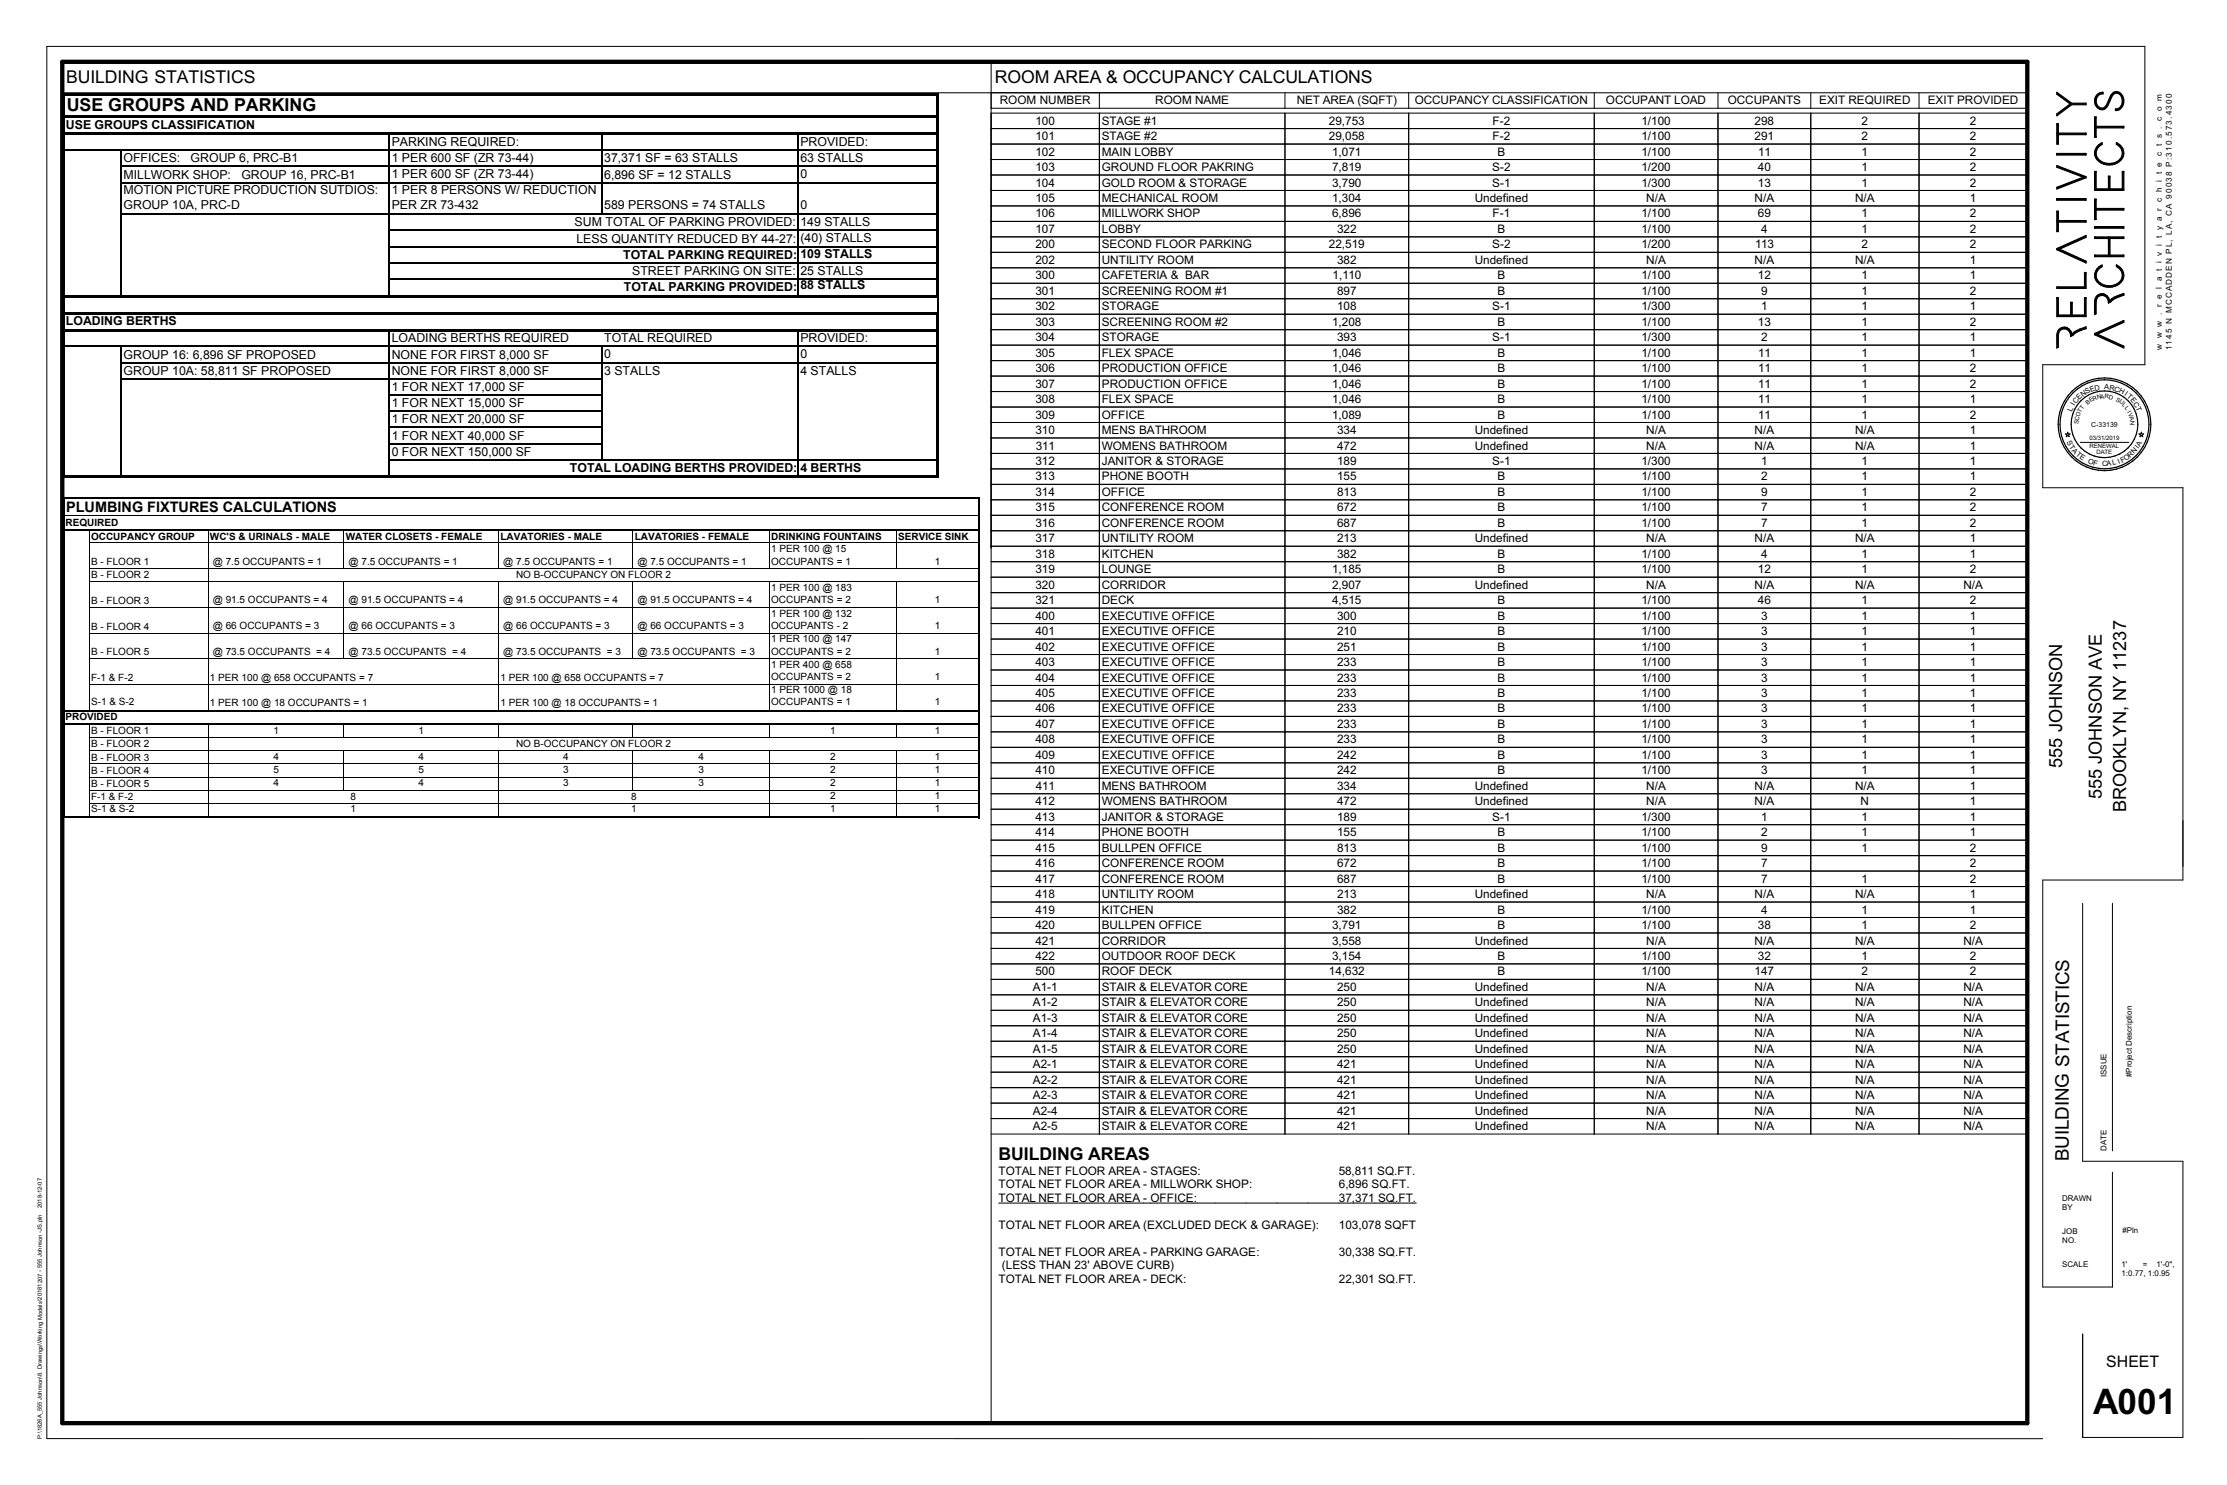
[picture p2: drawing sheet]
<svg xmlns="http://www.w3.org/2000/svg" width="914mm" height="610mm" viewBox="0 0 914 610" stroke-linecap="round" stroke-linejoin="round" font-family="sans-serif">
<defs><g id="words">
<text font-size="14.5" x="859.4" y="580.6">A001</text>
<text font-size="7.7" x="849.5" y="476.7" transform="rotate(-90 849.5 476.7)">BUILDING STATISTICS</text>
<g font-size="7.5">
<text x="846.7" y="315.2" transform="rotate(-90 846.7 315.2)">555 JOHNSON</text>
<text x="863.1" y="328.1" transform="rotate(-90 863.1 328.1)">555 JOHNSON AVE</text>
<text x="873" y="333.5" transform="rotate(-90 873 333.5)">BROOKLYN, NY 11237</text>
</g>
<g font-size="7.3">
<text x="27.1" y="34">BUILDING STATISTICS</text>
<text x="408.5" y="34">ROOM AREA &amp; OCCUPANCY CALCULATIONS</text>
<text x="27.4" y="45.5">USE GROUPS AND PARKING</text>
<text x="410" y="476.1">BUILDING AREAS</text>
</g>
<text font-size="6.5" x="864.8" y="561.3">SHEET</text>
<text font-size="5.9" x="27.2" y="210.1">PLUMBING FIXTURES CALCULATIONS</text>
<g font-size="5.1">
<text x="27" y="52.9">USE GROUPS CLASSIFICATION</text>
<text x="160.8" y="60">PARKING REQUIRED:</text>
<text x="328.6" y="60">PROVIDED:</text>
<text x="50.7" y="66.6">OFFICES:</text>
<text x="78.3" y="66.6">GROUP 6, PRC-B1</text>
<text x="160.8" y="66.3">1 PER 600 SF (ZR 73-44)</text>
<text x="248.1" y="66.6">37,371 SF = 63 STALLS</text>
<text x="328.6" y="66.3">63 STALLS</text>
<text x="50.7" y="73.3">MILLWORK SHOP:</text>
<text x="99.1" y="73.3">GROUP 16, PRC-B1</text>
<text x="160.8" y="73">1 PER 600 SF (ZR 73-44)</text>
<text x="248.1" y="73.3">6,896 SF = 12 STALLS</text>
<text x="328.6" y="73">0</text>
<text x="50.7" y="79.7">MOTION PICTURE PRODUCTION SUTDIOS:</text>
<text x="160.8" y="79.7">1 PER 8 PERSONS W/ REDUCTION</text>
<text x="50.7" y="86">GROUP 10A, PRC-D</text>
<text x="160.8" y="86">PER ZR 73-432</text>
<text x="248.1" y="86">589 PERSONS = 74 STALLS</text>
<text x="328.6" y="86">0</text>
<text x="236" y="92.9">SUM TOTAL OF PARKING PROVIDED:</text>
<text x="328.6" y="92.6">149 STALLS</text>
<text x="236.7" y="99.6">LESS QUANTITY REDUCED BY 44-27:</text>
<text x="328.6" y="99.3">(40) STALLS</text>
<text x="255.9" y="106.3">TOTAL PARKING REQUIRED:</text>
<text x="328.6" y="106">109 STALLS</text>
<text x="259.6" y="112.9">STREET PARKING ON SITE:</text>
<text x="328.6" y="112.9">25 STALLS</text>
<text x="256.2" y="119.5">TOTAL PARKING PROVIDED:</text>
<text x="328.6" y="118.8">88 STALLS</text>
<text x="27" y="133.4">LOADING BERTHS</text>
<text x="160.8" y="140.5">LOADING BERTHS REQUIRED</text>
<text x="248.1" y="140.5">TOTAL REQUIRED</text>
<text x="328.6" y="140.5">PROVIDED:</text>
<text x="50.7" y="147.2">GROUP 16: 6,896 SF PROPOSED</text>
<text x="160.8" y="147.2">NONE FOR FIRST 8,000 SF</text>
<text x="248.1" y="147.1">0</text>
<text x="328.6" y="147.1">0</text>
<text x="50.7" y="153.9">GROUP 10A: 58,811 SF PROPOSED</text>
<text x="160.8" y="153.9">NONE FOR FIRST 8,000 SF</text>
<text x="248.1" y="153.8">3 STALLS</text>
<text x="328.6" y="153.8">4 STALLS</text>
<text x="160.8" y="160.5">1 FOR NEXT 17,000 SF</text>
<text x="160.8" y="167.2">1 FOR NEXT 15,000 SF</text>
<text x="160.8" y="173.8">1 FOR NEXT 20,000 SF</text>
<text x="160.8" y="180.5">1 FOR NEXT 40,000 SF</text>
<text x="160.8" y="187.2">0 FOR NEXT 150,000 SF</text>
<text x="234" y="193.7">TOTAL LOADING BERTHS PROVIDED:</text>
<text x="328.6" y="193.7">4 BERTHS</text>
</g>
<g font-size="4.8">
<text x="382.5" y="47">---, ---</text>
<text x="410.5" y="42.8">ROOM NUMBER</text>
<text x="474.3" y="42.8">ROOM NAME</text>
<text x="532.4" y="42.8">NET AREA (SQFT)</text>
<text x="580.9" y="42.8">OCCUPANCY CLASSIFICATION</text>
<text x="659.4" y="42.8">OCCUPANT LOAD</text>
<text x="709.4" y="42.8">OCCUPANTS</text>
<text x="747" y="42.8">EXIT REQUIRED</text>
<text x="791.5" y="42.8">EXIT PROVIDED</text>
<text x="425.2" y="51.2">100</text>
<text x="452.4" y="51.2">STAGE #1</text>
<text x="545.6" y="51.2">29,753</text>
<text x="612.9" y="51.2">F-2</text>
<text x="674" y="51.2">1/100</text>
<text x="720.4" y="51.2">298</text>
<text x="764.4" y="51.2">2</text>
<text x="808.8" y="51.2">2</text>
<text x="425.2" y="57.5">101</text>
<text x="452.4" y="57.5">STAGE #2</text>
<text x="545.6" y="57.5">29,058</text>
<text x="612.9" y="57.5">F-2</text>
<text x="674" y="57.5">1/100</text>
<text x="720.4" y="57.5">291</text>
<text x="764.4" y="57.5">2</text>
<text x="808.8" y="57.5">2</text>
<text x="425.2" y="63.9">102</text>
<text x="452.4" y="63.9">MAIN LOBBY</text>
<text x="547" y="63.9">1,071</text>
<text x="614.9" y="63.9">B</text>
<text x="674" y="63.9">1/100</text>
<text x="722" y="63.9">11</text>
<text x="764.4" y="63.9">1</text>
<text x="808.8" y="63.9">2</text>
<text x="425.2" y="70.2">103</text>
<text x="452.4" y="70.2">GROUND FLOOR PAKRING</text>
<text x="547" y="70.2">7,819</text>
<text x="612.7" y="70.2">S-2</text>
<text x="674" y="70.2">1/200</text>
<text x="721.8" y="70.2">40</text>
<text x="764.4" y="70.2">1</text>
<text x="808.8" y="70.2">2</text>
<text x="425.2" y="76.6">104</text>
<text x="452.4" y="76.6">GOLD ROOM &amp; STORAGE</text>
<text x="547" y="76.6">3,790</text>
<text x="612.7" y="76.6">S-1</text>
<text x="674" y="76.6">1/300</text>
<text x="721.8" y="76.6">13</text>
<text x="764.4" y="76.6">1</text>
<text x="808.8" y="76.6">2</text>
<text x="425.2" y="82.9">105</text>
<text x="452.4" y="82.9">MECHANICAL ROOM</text>
<text x="547" y="82.9">1,304</text>
<text x="605.5" y="82.9">Undefined</text>
<text x="676" y="82.9">N/A</text>
<text x="720.4" y="82.9">N/A</text>
<text x="761.7" y="82.9">N/A</text>
<text x="808.8" y="82.9">1</text>
<text x="425.2" y="89.3">106</text>
<text x="452.4" y="89.3">MILLWORK SHOP</text>
<text x="547" y="89.3">6,896</text>
<text x="612.9" y="89.3">F-1</text>
<text x="674" y="89.3">1/100</text>
<text x="721.8" y="89.3">69</text>
<text x="764.4" y="89.3">1</text>
<text x="808.8" y="89.3">2</text>
<text x="425.2" y="95.6">107</text>
<text x="452.4" y="95.6">LOBBY</text>
<text x="549" y="95.6">322</text>
<text x="614.9" y="95.6">B</text>
<text x="674" y="95.6">1/100</text>
<text x="723.1" y="95.6">4</text>
<text x="764.4" y="95.6">1</text>
<text x="808.8" y="95.6">2</text>
<text x="425.2" y="102">200</text>
<text x="452.4" y="102">SECOND FLOOR PARKING</text>
<text x="545.6" y="102">22,519</text>
<text x="612.7" y="102">S-2</text>
<text x="674" y="102">1/200</text>
<text x="720.6" y="102">113</text>
<text x="764.4" y="102">2</text>
<text x="808.8" y="102">2</text>
<text x="425.2" y="108.3">202</text>
<text x="452.4" y="108.3">UNTILITY ROOM</text>
<text x="549" y="108.3">382</text>
<text x="605.5" y="108.3">Undefined</text>
<text x="676" y="108.3">N/A</text>
<text x="720.4" y="108.3">N/A</text>
<text x="761.7" y="108.3">N/A</text>
<text x="808.8" y="108.3">1</text>
<text x="425.2" y="114.7">300</text>
<text x="452.4" y="114.7">CAFETERIA &amp; BAR</text>
<text x="547.1" y="114.7">1,110</text>
<text x="614.9" y="114.7">B</text>
<text x="674" y="114.7">1/100</text>
<text x="721.8" y="114.7">12</text>
<text x="764.4" y="114.7">1</text>
<text x="808.8" y="114.7">1</text>
<text x="425.2" y="121">301</text>
<text x="452.4" y="121">SCREENING ROOM #1</text>
<text x="549" y="121">897</text>
<text x="614.9" y="121">B</text>
<text x="674" y="121">1/100</text>
<text x="723.1" y="121">9</text>
<text x="764.4" y="121">1</text>
<text x="808.8" y="121">2</text>
<text x="425.2" y="127.4">302</text>
<text x="452.4" y="127.4">STORAGE</text>
<text x="549" y="127.4">108</text>
<text x="612.7" y="127.4">S-1</text>
<text x="674" y="127.4">1/300</text>
<text x="723.1" y="127.4">1</text>
<text x="764.4" y="127.4">1</text>
<text x="808.8" y="127.4">1</text>
<text x="425.2" y="133.7">303</text>
<text x="452.4" y="133.7">SCREENING ROOM #2</text>
<text x="547" y="133.7">1,208</text>
<text x="614.9" y="133.7">B</text>
<text x="674" y="133.7">1/100</text>
<text x="721.8" y="133.7">13</text>
<text x="764.4" y="133.7">1</text>
<text x="808.8" y="133.7">2</text>
<text x="425.2" y="140.1">304</text>
<text x="452.4" y="140.1">STORAGE</text>
<text x="549" y="140.1">393</text>
<text x="612.7" y="140.1">S-1</text>
<text x="674" y="140.1">1/300</text>
<text x="723.1" y="140.1">2</text>
<text x="764.4" y="140.1">1</text>
<text x="808.8" y="140.1">1</text>
<text x="425.2" y="146.4">305</text>
<text x="452.4" y="146.4">FLEX SPACE</text>
<text x="547" y="146.4">1,046</text>
<text x="614.9" y="146.4">B</text>
<text x="674" y="146.4">1/100</text>
<text x="722" y="146.4">11</text>
<text x="764.4" y="146.4">1</text>
<text x="808.8" y="146.4">1</text>
<text x="425.2" y="152.8">306</text>
<text x="452.4" y="152.8">PRODUCTION OFFICE</text>
<text x="547" y="152.8">1,046</text>
<text x="614.9" y="152.8">B</text>
<text x="674" y="152.8">1/100</text>
<text x="722" y="152.8">11</text>
<text x="764.4" y="152.8">1</text>
<text x="808.8" y="152.8">2</text>
<text x="425.2" y="159.1">307</text>
<text x="452.4" y="159.1">PRODUCTION OFFICE</text>
<text x="547" y="159.1">1,046</text>
<text x="614.9" y="159.1">B</text>
<text x="674" y="159.1">1/100</text>
<text x="722" y="159.1">11</text>
<text x="764.4" y="159.1">1</text>
<text x="808.8" y="159.1">2</text>
<text x="425.2" y="165.5">308</text>
<text x="452.4" y="165.5">FLEX SPACE</text>
<text x="547" y="165.5">1,046</text>
<text x="614.9" y="165.5">B</text>
<text x="674" y="165.5">1/100</text>
<text x="722" y="165.5">11</text>
<text x="764.4" y="165.5">1</text>
<text x="808.8" y="165.5">1</text>
<text x="425.2" y="171.8">309</text>
<text x="452.4" y="171.8">OFFICE</text>
<text x="547" y="171.8">1,089</text>
<text x="614.9" y="171.8">B</text>
<text x="674" y="171.8">1/100</text>
<text x="722" y="171.8">11</text>
<text x="764.4" y="171.8">1</text>
<text x="808.8" y="171.8">2</text>
<text x="425.2" y="178.2">310</text>
<text x="452.4" y="178.2">MENS BATHROOM</text>
<text x="549" y="178.2">334</text>
<text x="605.5" y="178.2">Undefined</text>
<text x="676" y="178.2">N/A</text>
<text x="720.4" y="178.2">N/A</text>
<text x="761.7" y="178.2">N/A</text>
<text x="808.8" y="178.2">1</text>
<text x="425.3" y="184.5">311</text>
<text x="452.4" y="184.5">WOMENS BATHROOM</text>
<text x="549" y="184.5">472</text>
<text x="605.5" y="184.5">Undefined</text>
<text x="676" y="184.5">N/A</text>
<text x="720.4" y="184.5">N/A</text>
<text x="761.7" y="184.5">N/A</text>
<text x="808.8" y="184.5">1</text>
<text x="425.2" y="190.9">312</text>
<text x="452.4" y="190.9">JANITOR &amp; STORAGE</text>
<text x="549" y="190.9">189</text>
<text x="612.7" y="190.9">S-1</text>
<text x="674" y="190.9">1/300</text>
<text x="723.1" y="190.9">1</text>
<text x="764.4" y="190.9">1</text>
<text x="808.8" y="190.9">1</text>
<text x="425.2" y="197.2">313</text>
<text x="452.4" y="197.2">PHONE BOOTH</text>
<text x="549" y="197.2">155</text>
<text x="614.9" y="197.2">B</text>
<text x="674" y="197.2">1/100</text>
<text x="723.1" y="197.2">2</text>
<text x="764.4" y="197.2">1</text>
<text x="808.8" y="197.2">1</text>
<text x="425.2" y="203.6">314</text>
<text x="452.4" y="203.6">OFFICE</text>
<text x="549" y="203.6">813</text>
<text x="614.9" y="203.6">B</text>
<text x="674" y="203.6">1/100</text>
<text x="723.1" y="203.6">9</text>
<text x="764.4" y="203.6">1</text>
<text x="808.8" y="203.6">2</text>
<text x="425.2" y="209.9">315</text>
<text x="452.4" y="209.9">CONFERENCE ROOM</text>
<text x="549" y="209.9">672</text>
<text x="614.9" y="209.9">B</text>
<text x="674" y="209.9">1/100</text>
<text x="723.1" y="209.9">7</text>
<text x="764.4" y="209.9">1</text>
<text x="808.8" y="209.9">2</text>
<text x="425.2" y="216.3">316</text>
<text x="452.4" y="216.3">CONFERENCE ROOM</text>
<text x="549" y="216.3">687</text>
<text x="614.9" y="216.3">B</text>
<text x="674" y="216.3">1/100</text>
<text x="723.1" y="216.3">7</text>
<text x="764.4" y="216.3">1</text>
<text x="808.8" y="216.3">2</text>
<text x="425.2" y="222.6">317</text>
<text x="452.4" y="222.6">UNTILITY ROOM</text>
<text x="549" y="222.6">213</text>
<text x="605.5" y="222.6">Undefined</text>
<text x="676" y="222.6">N/A</text>
<text x="720.4" y="222.6">N/A</text>
<text x="761.7" y="222.6">N/A</text>
<text x="808.8" y="222.6">1</text>
<text x="425.2" y="229">318</text>
<text x="452.4" y="229">KITCHEN</text>
<text x="549" y="229">382</text>
<text x="614.9" y="229">B</text>
<text x="674" y="229">1/100</text>
<text x="723.1" y="229">4</text>
<text x="764.4" y="229">1</text>
<text x="808.8" y="229">1</text>
<text x="425.2" y="235.3">319</text>
<text x="452.4" y="235.3">LOUNGE</text>
<text x="547" y="235.3">1,185</text>
<text x="614.9" y="235.3">B</text>
<text x="674" y="235.3">1/100</text>
<text x="721.8" y="235.3">12</text>
<text x="764.4" y="235.3">1</text>
<text x="808.8" y="235.3">2</text>
<text x="425.2" y="241.7">320</text>
<text x="452.4" y="241.7">CORRIDOR</text>
<text x="547" y="241.7">2,907</text>
<text x="605.5" y="241.7">Undefined</text>
<text x="676" y="241.7">N/A</text>
<text x="720.4" y="241.7">N/A</text>
<text x="761.7" y="241.7">N/A</text>
<text x="806.1" y="241.7">N/A</text>
<text x="425.2" y="248">321</text>
<text x="452.4" y="248">DECK</text>
<text x="547" y="248">4,515</text>
<text x="614.9" y="248">B</text>
<text x="674" y="248">1/100</text>
<text x="721.8" y="248">46</text>
<text x="764.4" y="248">1</text>
<text x="808.8" y="248">2</text>
<text x="425.2" y="254.4">400</text>
<text x="452.4" y="254.4">EXECUTIVE OFFICE</text>
<text x="549" y="254.4">300</text>
<text x="614.9" y="254.4">B</text>
<text x="674" y="254.4">1/100</text>
<text x="723.1" y="254.4">3</text>
<text x="764.4" y="254.4">1</text>
<text x="808.8" y="254.4">1</text>
<text x="425.2" y="260.7">401</text>
<text x="452.4" y="260.7">EXECUTIVE OFFICE</text>
<text x="549" y="260.7">210</text>
<text x="614.9" y="260.7">B</text>
<text x="674" y="260.7">1/100</text>
<text x="723.1" y="260.7">3</text>
<text x="764.4" y="260.7">1</text>
<text x="808.8" y="260.7">1</text>
<text x="425.2" y="267.1">402</text>
<text x="452.4" y="267.1">EXECUTIVE OFFICE</text>
<text x="549" y="267.1">251</text>
<text x="614.9" y="267.1">B</text>
<text x="674" y="267.1">1/100</text>
<text x="723.1" y="267.1">3</text>
<text x="764.4" y="267.1">1</text>
<text x="808.8" y="267.1">1</text>
<text x="425.2" y="273.4">403</text>
<text x="452.4" y="273.4">EXECUTIVE OFFICE</text>
<text x="549" y="273.4">233</text>
<text x="614.9" y="273.4">B</text>
<text x="674" y="273.4">1/100</text>
<text x="723.1" y="273.4">3</text>
<text x="764.4" y="273.4">1</text>
<text x="808.8" y="273.4">1</text>
<text x="425.2" y="279.8">404</text>
<text x="452.4" y="279.8">EXECUTIVE OFFICE</text>
<text x="549" y="279.8">233</text>
<text x="614.9" y="279.8">B</text>
<text x="674" y="279.8">1/100</text>
<text x="723.1" y="279.8">3</text>
<text x="764.4" y="279.8">1</text>
<text x="808.8" y="279.8">1</text>
<text x="425.2" y="286.1">405</text>
<text x="452.4" y="286.1">EXECUTIVE OFFICE</text>
<text x="549" y="286.1">233</text>
<text x="614.9" y="286.1">B</text>
<text x="674" y="286.1">1/100</text>
<text x="723.1" y="286.1">3</text>
<text x="764.4" y="286.1">1</text>
<text x="808.8" y="286.1">1</text>
<text x="425.2" y="292.5">406</text>
<text x="452.4" y="292.5">EXECUTIVE OFFICE</text>
<text x="549" y="292.5">233</text>
<text x="614.9" y="292.5">B</text>
<text x="674" y="292.5">1/100</text>
<text x="723.1" y="292.5">3</text>
<text x="764.4" y="292.5">1</text>
<text x="808.8" y="292.5">1</text>
<text x="425.2" y="298.8">407</text>
<text x="452.4" y="298.8">EXECUTIVE OFFICE</text>
<text x="549" y="298.8">233</text>
<text x="614.9" y="298.8">B</text>
<text x="674" y="298.8">1/100</text>
<text x="723.1" y="298.8">3</text>
<text x="764.4" y="298.8">1</text>
<text x="808.8" y="298.8">1</text>
<text x="425.2" y="305.2">408</text>
<text x="452.4" y="305.2">EXECUTIVE OFFICE</text>
<text x="549" y="305.2">233</text>
<text x="614.9" y="305.2">B</text>
<text x="674" y="305.2">1/100</text>
<text x="723.1" y="305.2">3</text>
<text x="764.4" y="305.2">1</text>
<text x="808.8" y="305.2">1</text>
<text x="425.2" y="311.5">409</text>
<text x="452.4" y="311.5">EXECUTIVE OFFICE</text>
<text x="549" y="311.5">242</text>
<text x="614.9" y="311.5">B</text>
<text x="674" y="311.5">1/100</text>
<text x="723.1" y="311.5">3</text>
<text x="764.4" y="311.5">1</text>
<text x="808.8" y="311.5">1</text>
<text x="425.2" y="317.9">410</text>
<text x="452.4" y="317.9">EXECUTIVE OFFICE</text>
<text x="549" y="317.9">242</text>
<text x="614.9" y="317.9">B</text>
<text x="674" y="317.9">1/100</text>
<text x="723.1" y="317.9">3</text>
<text x="764.4" y="317.9">1</text>
<text x="808.8" y="317.9">1</text>
<text x="425.3" y="324.2">411</text>
<text x="452.4" y="324.2">MENS BATHROOM</text>
<text x="549" y="324.2">334</text>
<text x="605.5" y="324.2">Undefined</text>
<text x="676" y="324.2">N/A</text>
<text x="720.4" y="324.2">N/A</text>
<text x="761.7" y="324.2">N/A</text>
<text x="808.8" y="324.2">1</text>
<text x="425.2" y="330.6">412</text>
<text x="452.4" y="330.6">WOMENS BATHROOM</text>
<text x="549" y="330.6">472</text>
<text x="605.5" y="330.6">Undefined</text>
<text x="676" y="330.6">N/A</text>
<text x="720.4" y="330.6">N/A</text>
<text x="764" y="330.6">N</text>
<text x="808.8" y="330.6">1</text>
<text x="425.2" y="336.9">413</text>
<text x="452.4" y="336.9">JANITOR &amp; STORAGE</text>
<text x="549" y="336.9">189</text>
<text x="612.7" y="336.9">S-1</text>
<text x="674" y="336.9">1/300</text>
<text x="723.1" y="336.9">1</text>
<text x="764.4" y="336.9">1</text>
<text x="808.8" y="336.9">1</text>
<text x="425.2" y="343.3">414</text>
<text x="452.4" y="343.3">PHONE BOOTH</text>
<text x="549" y="343.3">155</text>
<text x="614.9" y="343.3">B</text>
<text x="674" y="343.3">1/100</text>
<text x="723.1" y="343.3">2</text>
<text x="764.4" y="343.3">1</text>
<text x="808.8" y="343.3">1</text>
<text x="425.2" y="349.6">415</text>
<text x="452.4" y="349.6">BULLPEN OFFICE</text>
<text x="549" y="349.6">813</text>
<text x="614.9" y="349.6">B</text>
<text x="674" y="349.6">1/100</text>
<text x="723.1" y="349.6">9</text>
<text x="764.4" y="349.6">1</text>
<text x="808.8" y="349.6">2</text>
<text x="425.2" y="356">416</text>
<text x="452.4" y="356">CONFERENCE ROOM</text>
<text x="549" y="356">672</text>
<text x="614.9" y="356">B</text>
<text x="674" y="356">1/100</text>
<text x="723.1" y="356">7</text>
<text x="808.8" y="356">2</text>
<text x="425.2" y="362.3">417</text>
<text x="452.4" y="362.3">CONFERENCE ROOM</text>
<text x="549" y="362.3">687</text>
<text x="614.9" y="362.3">B</text>
<text x="674" y="362.3">1/100</text>
<text x="723.1" y="362.3">7</text>
<text x="764.4" y="362.3">1</text>
<text x="808.8" y="362.3">2</text>
<text x="425.2" y="368.7">418</text>
<text x="452.4" y="368.7">UNTILITY ROOM</text>
<text x="549" y="368.7">213</text>
<text x="605.5" y="368.7">Undefined</text>
<text x="676" y="368.7">N/A</text>
<text x="720.4" y="368.7">N/A</text>
<text x="761.7" y="368.7">N/A</text>
<text x="808.8" y="368.7">1</text>
<text x="425.2" y="375">419</text>
<text x="452.4" y="375">KITCHEN</text>
<text x="549" y="375">382</text>
<text x="614.9" y="375">B</text>
<text x="674" y="375">1/100</text>
<text x="723.1" y="375">4</text>
<text x="764.4" y="375">1</text>
<text x="808.8" y="375">1</text>
<text x="425.2" y="381.4">420</text>
<text x="452.4" y="381.4">BULLPEN OFFICE</text>
<text x="547" y="381.4">3,791</text>
<text x="614.9" y="381.4">B</text>
<text x="674" y="381.4">1/100</text>
<text x="721.8" y="381.4">38</text>
<text x="764.4" y="381.4">1</text>
<text x="808.8" y="381.4">2</text>
<text x="425.2" y="387.7">421</text>
<text x="452.4" y="387.7">CORRIDOR</text>
<text x="547" y="387.7">3,558</text>
<text x="605.5" y="387.7">Undefined</text>
<text x="676" y="387.7">N/A</text>
<text x="720.4" y="387.7">N/A</text>
<text x="761.7" y="387.7">N/A</text>
<text x="806.1" y="387.7">N/A</text>
<text x="425.2" y="394.1">422</text>
<text x="452.4" y="394.1">OUTDOOR ROOF DECK</text>
<text x="547" y="394.1">3,154</text>
<text x="614.9" y="394.1">B</text>
<text x="674" y="394.1">1/100</text>
<text x="721.8" y="394.1">32</text>
<text x="764.4" y="394.1">1</text>
<text x="808.8" y="394.1">2</text>
<text x="425.2" y="400.4">500</text>
<text x="452.4" y="400.4">ROOF DECK</text>
<text x="545.6" y="400.4">14,632</text>
<text x="614.9" y="400.4">B</text>
<text x="674" y="400.4">1/100</text>
<text x="720.4" y="400.4">147</text>
<text x="764.4" y="400.4">2</text>
<text x="808.8" y="400.4">2</text>
<text x="424.1" y="406.8">A1-1</text>
<text x="452.4" y="406.8">STAIR &amp; ELEVATOR CORE</text>
<text x="549" y="406.8">250</text>
<text x="605.5" y="406.8">Undefined</text>
<text x="676" y="406.8">N/A</text>
<text x="720.4" y="406.8">N/A</text>
<text x="761.7" y="406.8">N/A</text>
<text x="806.1" y="406.8">N/A</text>
<text x="424.1" y="413.1">A1-2</text>
<text x="452.4" y="413.1">STAIR &amp; ELEVATOR CORE</text>
<text x="549" y="413.1">250</text>
<text x="605.5" y="413.1">Undefined</text>
<text x="676" y="413.1">N/A</text>
<text x="720.4" y="413.1">N/A</text>
<text x="761.7" y="413.1">N/A</text>
<text x="806.1" y="413.1">N/A</text>
<text x="424.1" y="419.5">A1-3</text>
<text x="452.4" y="419.5">STAIR &amp; ELEVATOR CORE</text>
<text x="549" y="419.5">250</text>
<text x="605.5" y="419.5">Undefined</text>
<text x="676" y="419.5">N/A</text>
<text x="720.4" y="419.5">N/A</text>
<text x="761.7" y="419.5">N/A</text>
<text x="806.1" y="419.5">N/A</text>
<text x="424.1" y="425.8">A1-4</text>
<text x="452.4" y="425.8">STAIR &amp; ELEVATOR CORE</text>
<text x="549" y="425.8">250</text>
<text x="605.5" y="425.8">Undefined</text>
<text x="676" y="425.8">N/A</text>
<text x="720.4" y="425.8">N/A</text>
<text x="761.7" y="425.8">N/A</text>
<text x="806.1" y="425.8">N/A</text>
<text x="424.1" y="432.2">A1-5</text>
<text x="452.4" y="432.2">STAIR &amp; ELEVATOR CORE</text>
<text x="549" y="432.2">250</text>
<text x="605.5" y="432.2">Undefined</text>
<text x="676" y="432.2">N/A</text>
<text x="720.4" y="432.2">N/A</text>
<text x="761.7" y="432.2">N/A</text>
<text x="806.1" y="432.2">N/A</text>
<text x="424.1" y="438.5">A2-1</text>
<text x="452.4" y="438.5">STAIR &amp; ELEVATOR CORE</text>
<text x="549" y="438.5">421</text>
<text x="605.5" y="438.5">Undefined</text>
<text x="676" y="438.5">N/A</text>
<text x="720.4" y="438.5">N/A</text>
<text x="761.7" y="438.5">N/A</text>
<text x="806.1" y="438.5">N/A</text>
<text x="424.1" y="444.9">A2-2</text>
<text x="452.4" y="444.9">STAIR &amp; ELEVATOR CORE</text>
<text x="549" y="444.9">421</text>
<text x="605.5" y="444.9">Undefined</text>
<text x="676" y="444.9">N/A</text>
<text x="720.4" y="444.9">N/A</text>
<text x="761.7" y="444.9">N/A</text>
<text x="806.1" y="444.9">N/A</text>
<text x="424.1" y="451.2">A2-3</text>
<text x="452.4" y="451.2">STAIR &amp; ELEVATOR CORE</text>
<text x="549" y="451.2">421</text>
<text x="605.5" y="451.2">Undefined</text>
<text x="676" y="451.2">N/A</text>
<text x="720.4" y="451.2">N/A</text>
<text x="761.7" y="451.2">N/A</text>
<text x="806.1" y="451.2">N/A</text>
<text x="424.1" y="457.6">A2-4</text>
<text x="452.4" y="457.6">STAIR &amp; ELEVATOR CORE</text>
<text x="549" y="457.6">421</text>
<text x="605.5" y="457.6">Undefined</text>
<text x="676" y="457.6">N/A</text>
<text x="720.4" y="457.6">N/A</text>
<text x="761.7" y="457.6">N/A</text>
<text x="806.1" y="457.6">N/A</text>
<text x="424.1" y="463.9">A2-5</text>
<text x="452.4" y="463.9">STAIR &amp; ELEVATOR CORE</text>
<text x="549" y="463.9">421</text>
<text x="605.5" y="463.9">Undefined</text>
<text x="676" y="463.9">N/A</text>
<text x="720.4" y="463.9">N/A</text>
<text x="761.7" y="463.9">N/A</text>
<text x="806.1" y="463.9">N/A</text>
<text x="410" y="482.2">TOTAL NET FLOOR AREA - STAGES:</text>
<text x="549.7" y="482.2">58,811 SQ.FT.</text>
<text x="410" y="487.8">TOTAL NET FLOOR AREA - MILLWORK SHOP:</text>
<text x="549.7" y="487.8">6,896 SQ.FT.</text>
<text x="410" y="493.3">TOTAL NET FLOOR AREA - OFFICE:</text>
<text x="549.7" y="493.3">37,371 SQ.FT.</text>
<text x="410" y="504.4">TOTAL NET FLOOR AREA (EXCLUDED DECK &amp; GARAGE):</text>
<text x="549.7" y="504.4">103,078 SQFT</text>
<text x="410" y="515.5">TOTAL NET FLOOR AREA - PARKING GARAGE:</text>
<text x="549.7" y="515.5">30,338 SQ.FT.</text>
<text x="411.4" y="521.1">(LESS THAN 23' ABOVE CURB)</text>
<text x="410" y="526.6">TOTAL NET FLOOR AREA - DECK:</text>
<text x="549.7" y="526.6">22,301 SQ.FT.</text>
</g>
<g font-size="4.1">
<text x="26.9" y="215.8">REQUIRED</text>
<text x="37.4" y="221.5">OCCUPANCY GROUP</text>
<text x="86.2" y="221.5">WC'S &amp; URINALS - MALE</text>
<text x="142" y="221.5">WATER CLOSETS - FEMALE</text>
<text x="205.5" y="221.5">LAVATORIES - MALE</text>
<text x="260.6" y="221.5">LAVATORIES - FEMALE</text>
<text x="316.7" y="221.5">DRINKING FOUNTAINS</text>
<text x="368.8" y="221.5">SERVICE SINK</text>
<text x="316.7" y="226.7">1 PER 100 @ 15</text>
<text x="37.4" y="232">B - FLOOR 1</text>
<text x="87.4" y="231.8">@ 7.5 OCCUPANTS = 1</text>
<text x="143.1" y="231.8">@ 7.5 OCCUPANTS = 1</text>
<text x="206.6" y="231.8">@ 7.5 OCCUPANTS = 1</text>
<text x="261.7" y="231.8">@ 7.5 OCCUPANTS = 1</text>
<text x="316.7" y="231.8">OCCUPANTS = 1</text>
<text x="383.9" y="231.8">1</text>
<text x="37.4" y="237.4">B - FLOOR 2</text>
<text x="211.9" y="237.4">NO B-OCCUPANCY ON FLOOR 2</text>
<text x="316.7" y="242.6">1 PER 100 @ 183</text>
<text x="37.4" y="248">B - FLOOR 3</text>
<text x="87.4" y="247.7">@ 91.5 OCCUPANTS = 4</text>
<text x="143.1" y="247.7">@ 91.5 OCCUPANTS = 4</text>
<text x="206.6" y="247.7">@ 91.5 OCCUPANTS = 4</text>
<text x="261.7" y="247.7">@ 91.5 OCCUPANTS = 4</text>
<text x="316.7" y="247.7">OCCUPANTS = 2</text>
<text x="383.9" y="247.7">1</text>
<text x="316.7" y="253.2">1 PER 100 @ 132</text>
<text x="37.4" y="258.5">B - FLOOR 4</text>
<text x="87.4" y="258.2">@ 66 OCCUPANTS = 3</text>
<text x="143.1" y="258.2">@ 66 OCCUPANTS = 3</text>
<text x="206.6" y="258.2">@ 66 OCCUPANTS = 3</text>
<text x="261.7" y="258.2">@ 66 OCCUPANTS = 3</text>
<text x="316.7" y="258.2">OCCUPANTS - 2</text>
<text x="316.7" y="263.7">1 PER 100 @ 147</text>
<text x="383.9" y="258.2">1</text>
<text x="37.4" y="269">B - FLOOR 5</text>
<text x="87.4" y="268.8">@ 73.5 OCCUPANTS = 4</text>
<text x="143.1" y="268.8">@ 73.5 OCCUPANTS = 4</text>
<text x="206.6" y="268.8">@ 73.5 OCCUPANTS = 3</text>
<text x="261.7" y="268.8">@ 73.5 OCCUPANTS = 3</text>
<text x="316.7" y="268.8">OCCUPANTS = 2</text>
<text x="383.9" y="268.8">1</text>
<text x="316.7" y="274.2">1 PER 400 @ 658</text>
<text x="37.4" y="279.6">F-1 &amp; F-2</text>
<text x="86.2" y="279.6">1 PER 100 @ 658 OCCUPANTS = 7</text>
<text x="205.5" y="279.6">1 PER 100 @ 658 OCCUPANTS = 7</text>
<text x="316.7" y="279.3">OCCUPANTS = 2</text>
<text x="383.9" y="279.3">1</text>
<text x="316.7" y="284.3">1 PER 1000 @ 18</text>
<text x="37.4" y="289.4">S-1 &amp; S-2</text>
<text x="86.2" y="289.8">1 PER 100 @ 18 OCCUPANTS = 1</text>
<text x="205.5" y="289.8">1 PER 100 @ 18 OCCUPANTS = 1</text>
<text x="316.7" y="289.4">OCCUPANTS = 1</text>
<text x="383.9" y="289.4">1</text>
<text x="26.9" y="295.7">PROVIDED</text>
<text x="37.4" y="301.4">B - FLOOR 1</text>
<text x="112.2" y="301.2">1</text>
<text x="171.9" y="301.2">1</text>
<text x="340.8" y="301.2">1</text>
<text x="383.9" y="301.2">1</text>
<text x="37.4" y="306.8">B - FLOOR 2</text>
<text x="112.2" y="312">4</text>
<text x="171.9" y="312">4</text>
<text x="211.9" y="306.8">NO B-OCCUPANCY ON FLOOR 2</text>
<text x="231.2" y="312">4</text>
<text x="286.8" y="312">4</text>
<text x="340.8" y="312">2</text>
<text x="383.9" y="312">1</text>
<text x="37.4" y="312.2">B - FLOOR 3</text>
<text x="37.4" y="317.7">B - FLOOR 4</text>
<text x="112.2" y="317.4">5</text>
<text x="171.9" y="317.4">5</text>
<text x="231.2" y="317.4">3</text>
<text x="286.8" y="317.4">3</text>
<text x="340.8" y="317.4">2</text>
<text x="383.9" y="317.4">1</text>
<text x="37.4" y="323.1">B - FLOOR 5</text>
<text x="112.2" y="322.8">4</text>
<text x="171.9" y="322.8">4</text>
<text x="231.2" y="322.8">3</text>
<text x="286.8" y="322.8">3</text>
<text x="340.8" y="322.8">2</text>
<text x="383.9" y="322.8">1</text>
<text x="37.4" y="328.5">F-1 &amp; F-2</text>
<text x="144" y="328.5">8</text>
<text x="259.2" y="328.5">8</text>
<text x="340.8" y="328.2">2</text>
<text x="383.9" y="328.2">1</text>
<text x="37.4" y="333.1">S-1 &amp; S-2</text>
<text x="144" y="333.5">1</text>
<text x="259.2" y="333.5">1</text>
<text x="340.8" y="333.1">1</text>
<text x="383.9" y="333.1">1</text>
</g>
<g font-size="3.4">
<text x="887.6" y="41.3" transform="rotate(-90 887.6 41.3)">m</text>
<text x="887.6" y="45.5" transform="rotate(-90 887.6 45.5)">o</text>
<text x="887.6" y="60.1" transform="rotate(-90 887.6 60.1)">t s . c</text>
<text x="887.6" y="74.7" transform="rotate(-90 887.6 74.7)">i t e c</text>
<text x="887.6" y="78.9" transform="rotate(-90 887.6 78.9)">h</text>
<text x="887.6" y="129.3" transform="rotate(-90 887.6 129.3)">. r e l a t i v i t y a r c</text>
<text x="887.6" y="143.6" transform="rotate(-90 887.6 143.6)">w</text>
<text x="887.6" y="138.8" transform="rotate(-90 887.6 138.8)">w w</text>
<text x="891.7" y="143.9" transform="rotate(-90 891.7 143.9)">1145 N MCCADDEN PL, LA, CA 90038 P: 310.573.4300</text>
</g>
<g font-size="3.3">
<text x="865" y="442.2" transform="rotate(-90 865 442.2)">ISSUE</text>
<text x="875.3" y="442.2" transform="rotate(-90 875.3 442.2)">#Project Description</text>
<text x="865" y="472.3" transform="rotate(-90 865 472.3)">DATE</text>
<text x="846.8" y="493">DRAWN</text>
<text x="846.8" y="496.7">BY</text>
<text x="846.8" y="506.4">JOB</text>
<text x="871.4" y="506.2">#Pln</text>
<text x="846.8" y="510.2">NO.</text>
<text x="846.8" y="520.2">SCALE</text>
<text x="871.1" y="519.9">1'</text>
<text x="879.9" y="519.9">=</text>
<text x="885.5" y="519.9">1'-0&quot;,</text>
<text x="871.1" y="523.7">1:0.77, 1:0.95</text>
</g>
<g font-size="3">
<text x="856.8" y="161.9" transform="rotate(-28 856.8 161.9)">S</text>
<text x="858.5" y="161" transform="rotate(-20 858.5 161)">E</text>
<text x="860.3" y="160.4" transform="rotate(-12 860.3 160.4)">D</text>
<text x="864" y="159.8" transform="rotate(4 864 159.8)">A</text>
<text x="866" y="160" transform="rotate(11 866 160)">R</text>
<text x="867.9" y="160.4" transform="rotate(19 867.9 160.4)">C</text>
<text x="869.8" y="161" transform="rotate(28 869.8 161)">H</text>
<text x="851.8" y="166.8" transform="rotate(-60 851.8 166.8)">I</text>
<text x="852.4" y="165.9" transform="rotate(-50 852.4 165.9)">C</text>
<text x="853.8" y="164.3" transform="rotate(-44 853.8 164.3)">E</text>
<text x="855.1" y="163" transform="rotate(-35 855.1 163)">N</text>
<text x="872.1" y="162.3" transform="rotate(33 872.1 162.3)">I</text>
<text x="873.1" y="163" transform="rotate(42 873.1 163)">T</text>
<text x="874.6" y="164.4" transform="rotate(49 874.6 164.4)">E</text>
<text x="875.7" y="165.8" transform="rotate(57 875.7 165.8)">C</text>
<text x="876.8" y="167.5" transform="rotate(65 876.8 167.5)">T</text>
<text x="850.7" y="169" transform="rotate(-66 850.7 169)">L</text>
<text x="848.5" y="181.6" transform="rotate(62 848.5 181.6)">S</text>
<text x="849.5" y="183.4" transform="rotate(55 849.5 183.4)">T</text>
<text x="850.6" y="184.9" transform="rotate(48 850.6 184.9)">A</text>
<text x="878.1" y="184.4" transform="rotate(-53 878.1 184.4)">I</text>
<text x="878.7" y="183.4" transform="rotate(-61 878.7 183.4)">A</text>
<text x="852.1" y="186.6" transform="rotate(42 852.1 186.6)">T</text>
<text x="853.7" y="188" transform="rotate(34 853.7 188)">E</text>
<text x="857.1" y="189.9" transform="rotate(21 857.1 189.9)">O</text>
<text x="859.3" y="190.7" transform="rotate(15 859.3 190.7)">F</text>
<text x="863.1" y="191.4">C</text>
<text x="865.1" y="191.4" transform="rotate(-7 865.1 191.4)">A</text>
<text x="867.5" y="191.1" transform="rotate(-13 867.5 191.1)">L</text>
<text x="870" y="190.4" transform="rotate(-21 870 190.4)">I</text>
<text x="871.3" y="189.9" transform="rotate(-28 871.3 189.9)">F</text>
<text x="872.9" y="189.1" transform="rotate(-34 872.9 189.1)">O</text>
<text x="874.6" y="187.9" transform="rotate(-41 874.6 187.9)">R</text>
<text x="876.3" y="186.5" transform="rotate(-47 876.3 186.5)">N</text>
</g>
<text font-size="2.8" x="858.7" y="175.2">C-33139</text>
<g font-size="2.5">
<text x="857.2" y="166.1" transform="rotate(-37 857.2 166.1)">B</text>
<text x="858.4" y="165.1" transform="rotate(-29 858.4 165.1)">E</text>
<text x="859.6" y="164.5" transform="rotate(-21 859.6 164.5)">R</text>
<text x="861.2" y="163.9" transform="rotate(-12 861.2 163.9)">N</text>
<text x="862.5" y="163.6" transform="rotate(-4 862.5 163.6)">A</text>
<text x="864.1" y="163.5" transform="rotate(4 864.1 163.5)">R</text>
<text x="865.7" y="163.6" transform="rotate(12 865.7 163.6)">D</text>
<text x="868.7" y="164.5" transform="rotate(28 868.7 164.5)">S</text>
<text x="870" y="165.2" transform="rotate(37 870 165.2)">U</text>
<text x="871.3" y="166.3" transform="rotate(46 871.3 166.3)">L</text>
<text x="872.3" y="167.4" transform="rotate(53 872.3 167.4)">L</text>
<text x="853.5" y="172.7" transform="rotate(-78 853.5 172.7)">C</text>
<text x="853.8" y="171.3" transform="rotate(-70 853.8 171.3)">O</text>
<text x="854.4" y="169.7" transform="rotate(-61 854.4 169.7)">T</text>
<text x="855.1" y="168.4" transform="rotate(-54 855.1 168.4)">T</text>
<text x="873.4" y="169" transform="rotate(62 873.4 169)">I</text>
<text x="873.9" y="169.8" transform="rotate(69 873.9 169.8)">V</text>
<text x="874.4" y="171.1" transform="rotate(78 874.4 171.1)">A</text>
<text x="874.7" y="172.8" transform="rotate(86 874.7 172.8)">N</text>
<text x="853.4" y="174.2" transform="rotate(-87 853.4 174.2)">S</text>
<text x="857.9" y="180.4">03/31/2019</text>
<text x="857.9" y="183.9">RENEWAL</text>
<text x="860.8" y="186.2">DATE</text>
</g>
<g font-size="2.4">
<text x="17.2" y="495.9" transform="rotate(-90 17.2 495.9)">2018-12-07</text>
<text x="17.2" y="590.6" transform="rotate(-90 17.2 590.6)">P:\1826A_555 Johnson\8. Drawings\Working Models\20181207 - 555 Johnson -JS.pln</text>
</g>
</g></defs>
<g fill="none" stroke="#000" stroke-width=".5">
<path d="M844.5 37.9l6.1 4.5h5.9v.6h-5.9l-6.1 4.5v-.8l5.5-4-5.5-4zM861 39l1.6-1 .9-.1v.6a2.97 2.97 0 0 0-2.9 2.8 2.97 2.97 0 0 0 2.6 3.1 3.2 3.2 0 0 0 2.2-2.4 5.4 5.4 0 0 1 3.5-4.4 3.9 3.9 0 0 1 3.1 4 3.9 3.9 0 0 1-3.4 3.8v-.7a3.3 3.3 0 0 0 2.8-3.1 3.3 3.3 0 0 0-2.5-3.4 2.47 2.47 0 0 0-1.9 1.8l-.7 1.6a4.2 4.2 0 0 1-3.1 3.5 3.6 3.6 0 0 1-2.2-6.1zM844.5 50.8h.7v3.9h11.3v.6h-11.3v3.9h-.7zM860 48h.7v3.9h11.3v.6h-11.3v3.9h-.7zM861.8 59.4l1.3-.8v.7a3.9 3.9 0 0 0-2.4 4.1 3.9 3.9 0 0 0 3.3 3.4 5.3 5.3 0 0 0 7.4-3.9 4.2 4.2 0 0 0-2.4-3.7v-.7a4.6 4.6 0 0 1 3 4.7 4.6 4.6 0 0 1-3.7 4.2 6 6 0 0 1-8.3-4.5 4.6 4.6 0 0 1 1.8-3.5zM861.8 59.4h.1M844.5 63h12v.6h-12zM844.5 68l12 4.5v.5l-12 4.6v-.7l10.8-4.1-10.8-4.2zM860 70.4h.7v7.1h5v-5.2h.6v5.2h5.1v-7.1h.6v7.8h-12zM844.5 81.6h12v.6h-12zM844.5 86.7h.7v3.9h11.3v.6h-11.3v3.9h-.7zM860 81.7h.7v3.9h11.3v.6h-11.3v3.9h-.7z"/>
<path d="M860 93.1h12v.6h-12zM860 97.3h12v.6h-5.7v6.8h5.7v.7h-12v-.7h5.7v-6.8h-5.7zM844.5 102.1l12-5.4-.2 .8-10.6 4.8 10.8 4.9v.8l-12-5.5zM844.5 117.8h11.4v-5.9h.6v6.5h-12zM861.8 109.6l1.3-.8v.7a3.9 3.9 0 0 0-2.4 4.1 3.9 3.9 0 0 0 3.3 3.4 5.4 5.4 0 0 0 7.4-3.9 4.2 4.2 0 0 0-2.4-3.7v-.7a4.6 4.6 0 0 1 3 4.7 4.6 4.6 0 0 1-3.7 4.2 6 6 0 0 1-8.3-4.5 4.6 4.6 0 0 1 1.8-3.5zM861.8 109.6h.1M844.5 122.2h.7v7.1h5v-5.2h.6v5.2h5.1v-7.1h.6v7.7h-12zM845.5 135.2a3.1 3.1 0 0 1 3.2-.7 3.1 3.1 0 0 1 2.1 2.6 11.1 11.1 0 0 1 5.7-2.9v.7l-3.2 1.2-3.1 2a2.58 2.58 0 0 0-2.4-3.1 2.58 2.58 0 0 0-2.7 3v4.5l-.6 .3 .1-5.7zM860 137l12-5.4-.2 .8-10.6 4.8 10.8 4.9v.7l-12-5.4zM861 121.4a3.1 3.1 0 0 1 3.2-.6 3.1 3.1 0 0 1 2.1 2.6 11.1 11.1 0 0 1 5.7-2.9v.7l-3.2 1.2-3.1 2a2.58 2.58 0 0 0-2.4-3.1 2.58 2.58 0 0 0-2.7 3v4.5l-.6 .3 .1-5.7z"/>
<circle cx="864.1" cy="174.2" r="13.7"/>
<circle cx="864.1" cy="174.2" r="19"/>
<circle cx="864.1" cy="174.2" r="18.3"/>
</g>
<g fill="none" stroke="#000" stroke-width=".41">
<path d="M451.4 38.1v6.3M492.7 38.1h-85.8v6.3h425.5v-6.3M527.6 38.1v6.3M578.4 38.1v6.3M654.6 38.1v6.3M705.4 38.1v6.3M743.5 38.1v6.3M788 38.1v6.3M406.9 52.8h425.5M406.9 59.1h425.5M451.4 46.4v419.1M527.6 46.4v419.1"/>
<path d="M578.4 46.4v419.1M654.6 46.4v419.1M705.4 46.4v419.1M743.5 46.4v419.1M788 46.4v419.1M406.9 65.5h425.5M406.9 71.8h425.5M406.9 78.2h425.5M406.9 84.5h425.5M406.9 90.9h425.5M406.9 97.2h425.5M406.9 103.6h425.5"/>
<path d="M406.9 109.9h425.5M406.9 116.3h425.5M406.9 122.6h425.5M406.9 129h425.5M406.9 135.3h425.5M406.9 141.7h425.5M406.9 148h425.5M406.9 154.4h425.5M406.9 160.7h425.5M406.9 167.1h425.5M406.9 173.4h425.5M406.9 179.8h425.5"/>
<path d="M848.1 178.1h.7l.2-.7 .3 .7h.7l-.6 .5 .2 .7-.6-.4-.6 .4 .3-.7zM878.3 178.1h.7l.2-.7 .2 .7h.8l-.6 .5 .2 .7-.6-.4-.6 .4 .3-.7zM406.9 186.1h425.5M406.9 192.5h425.5M406.9 198.8h425.5M854.1 181.6h20M406.9 205.2h425.5M406.9 211.5h425.5M406.9 217.9h425.5M406.9 225v-178.6h425.5v419.1h-425.4M406.9 224.2h425.5M406.9 230.6h425.5"/>
<path d="M406.9 236.9h425.5M406.9 243.3h425.5M406.9 249.6h425.5M406.9 256h425.5M406.9 262.3h425.5M406.9 268.7h425.5M406.9 275h425.5M406.9 281.4h425.5M406.9 287.7h425.5M406.9 294.1h425.5M406.9 300.4h425.5M406.9 306.8h425.5"/>
<path d="M406.9 313.1h425.5M406.9 319.5h425.5M406.9 325.8h425.5M406.9 332.2h425.5M406.9 338.5h425.5M406.9 344.9h425.5M406.9 351.2h425.5M406.9 357.6h425.5M406.9 363.9h425.5M406.9 370.3h425.5M406.9 376.6h425.5M855.1 370.8v105.9h41.2v113.4h-41.2v-42.5"/>
<path d="M867.4 370.8v101.6M406.9 383h425.5M406.9 389.3h425.5M406.9 395.7h425.5M406.9 402h425.5M406.9 408.4h425.5M406.9 414.7h425.5M406.9 421.1h425.5M406.9 427.4h425.5M406.9 433.8h425.5M406.9 440.1h425.5M406.9 446.5h425.5"/>
<path d="M406.9 452.8h425.5M407 459.2h425.4M867.4 481.2v47.1h-28.6v-167h57.5v-161.1h-57.5v-50.5h41.9v-130.6h-861.5v571.4l819.5 .1"/>
</g>
<g fill="#000">
<path d="M844.5 37.9l6.1 4.5h5.9v.6h-5.9l-6.1 4.5v-.8l5.5-4-5.5-4z" fill-rule="evenodd"/>
<path d="M844.5 50.8h.7v3.9h11.3v.6h-11.3v3.9h-.7z" fill-rule="evenodd"/>
<path d="M861.1 38.8l1.1-.7 1.3-.2v.6l-1.1 .2-.9 .6-.8 1.5 .3 2.1 1.3 1.4 1.1 .1 .9-.5 2.5-5 .9-.9 1-.4 1.6 .4 1.2 1.4 .5 1.8-.3 2-1.3 1.7-1.8 .5v-.7l1.2-.1 .9-.9 .7-2.1-.2-1.4-.6-1.1-.8-.7-1.1-.2-1.4 1.1-2.5 5-1.2 .7-1.5-.2-1.3-1-.7-1.7 .1-1.8z" fill-rule="evenodd"/>
<path d="M860 48h.7v3.9h11.3v.6h-11.3v3.9h-.7z" fill-rule="evenodd"/>
<path d="M844.5 63h12v.6h-12z" fill-rule="evenodd"/>
<path d="M844.5 68l12 4.5v.5l-12 4.6v-.7l10.8-4.1-10.8-4.2z" fill-rule="evenodd"/>
<path d="M861.4 59.8l1.7-1.2v.7l-1.9 1.8-.5 1.8 .7 2.1 1.9 1.5 2 .6 2.3-.1 1.8-.8 1.4-1.3 .6-1.4-.1-1.7-.8-1.4-1.5-1.2v-.7l1.6 1.1 1.1 1.5 .3 1.7-.3 1.8-1.4 1.7-2.2 1.2-2.6 .2-2.3-.6-2.1-1.5-1-1.8 .1-2.1z" fill-rule="evenodd"/>
<path d="M860 70.4h.7v7.1h5v-5.2h.6v5.2h5.1v-7.1h.6v7.8h-12z" fill-rule="evenodd"/>
<path d="M844.5 81.6h12v.6h-12z" fill-rule="evenodd"/>
<path d="M844.5 86.7h.7v3.9h11.3v.6h-11.3v3.9h-.7z" fill-rule="evenodd"/>
<path d="M860 81.7h.7v3.9h11.3v.6h-11.3v3.9h-.7z" fill-rule="evenodd"/>
<path d="M860 93.1h12v.6h-12z" fill-rule="evenodd"/>
<path d="M844.5 117.8h11.4v-5.9h.6v6.5h-12z" fill-rule="evenodd"/>
<path d="M844.5 102.1l12-5.4-.2 .8-10.6 4.8 10.8 4.9v.8l-12-5.5z" fill-rule="evenodd"/>
<path d="M860 97.3h12v.6h-5.7v6.8h5.7v.7h-12v-.7h5.7v-6.8h-5.7z" fill-rule="evenodd"/>
<path d="M861.4 110l1.7-1.2v.7l-1.9 1.8-.5 1.8 .7 2.1 1.9 1.5 2 .6 2.3-.1 1.8-.8 1.4-1.3 .6-1.4-.1-1.7-.8-1.4-1.5-1.2v-.7l1.6 1.1 1.1 1.5 .3 1.7-.3 1.8-1.4 1.7-2.2 1.2-2.6 .2-2.3-.6-2.1-1.5-1-1.8 .1-2.1z" fill-rule="evenodd"/>
<path d="M845.5 135.2l1.3-.8h1.6l1.3 .8 .9 1.4a.32 .32 0 0 0 .2 .5 .32 .32 0 0 0 .4-.4l1.8-1.2 3.5-1.3v.7l-3.5 1.4-2.8 1.8-.3-1.6-1-1.1-1.4-.4-1.4 .4-.9 1.5-.1 5.6-.6 .3 .1-5.6z" fill-rule="evenodd"/>
<path d="M844.5 122.2h.7v7.1h5v-5.2h.6v5.2h5.1v-7.1h.6v7.7h-12z" fill-rule="evenodd"/>
<path d="M861 121.5l1.4-.8h1.7l1.4 1.1 .8 1.6 2-1.5 3.7-1.4v.7l-3.6 1.4-2.7 1.8-.3-1.6-1-1.2-1.4-.3-1.4 .4-.8 1.5-.2 5.6-.6 .3 .1-5.5z" fill-rule="evenodd"/>
<path d="M861 121.5l1.2-.8h1.7l1.4 .8 .8 1.4a.32 .32 0 0 0 .2 .5 .32 .32 0 0 0 .4-.4l2-1.3 3.3-1.2v.7l-3.5 1.3-2.8 1.9-.3-1.6-1-1.2-1.3-.3-1.5 .4-.8 1.5-.2 5.6-.6 .3 .1-5.5z" fill-rule="evenodd"/>
<path d="M860 137l12-5.4-.2 .8-10.6 4.8 10.8 4.9v.7l-12-5.4z" fill-rule="evenodd"/>
</g>
<path d="M25.5 38h360v158.3h-360z" fill-rule="evenodd" fill="#fff"/>
<path d="M25.7 38.2h.9v83.8h-.9zM26.6 38.2h358.8v.9h-358.8zM384.5 39.1h.9v82.9h-.9zM26.6 47.5h358.8v.9h-358.8zM26.6 54.5h358.8v.9h-358.8zM25.7 128.1h.9v68.1h-.9zM26.6 121.1h358.8v.9h-358.8zM26.6 128.1h358.8v.9h-358.8zM26.6 135.1h358.8v.9h-358.8zM384.5 129h.9v67.2h-.9zM26.6 195.4h358.8v.8h-358.8z" fill="#000"/>
<g fill="none" stroke="#000" stroke-width=".44">
<path d="M159.9 55.4v65.7M247.1 55.4v32.8M327.7 55.4v65.7M26.6 61.6h357.9M49.8 61.8v59.3M50 68.3h334.5M50 74.9h334.5M50 87.9h334.5M160.1 94.6h224.4M160.1 101.3h224.4M160.1 107.9h224.4M160.1 114.6h224.4"/>
<path d="M26.1 122v6.1M159.9 136v59.4M327.7 136v59.4M385 122v6.1M26.6 142.2h357.9M49.8 142.4v53M50 148.9h334.5M50 155.5h197.3M247.1 142.4v46.6M160.1 162.2h87.2M160.1 168.8h87.2M160.1 175.5h87.2"/>
<path d="M160.1 182.1h87.2M160.1 188.8h224.4"/>
</g>
<path d="M25.5 203.9h377v132.1h-377z" fill-rule="evenodd" fill="#fff"/>
<g fill="none" stroke="#000" stroke-width=".41">
<path d="M25.6 38.1h806.8M406.9 25.4v558.8M26.5 211.8h375.1M36.6 217.8v73.6M85.5 217.8v73.6M141.2 217.8v15.8M204.7 217.8v15.8M259.8 217.8v15.8M315.9 217.8v15.8M368 217.8v15.8M36.8 222.8h364.8M36.8 233.4h364.8"/>
<path d="M36.8 238.8h364.8M141.2 239v31.6M204.7 239v52.4M259.8 239v31.6M315.9 239v52.4M368 239v52.4M36.8 249.3h364.8M36.8 259.9h364.8M36.8 270.4h364.8M36.6 297.7v37.4M36.8 280.9h364.8M85.5 297.7v37.4"/>
<path d="M141.2 297.7v5.3M204.7 297.7v5.3M259.8 297.7v5.3M315.9 297.7v5.3M368 297.7v5.3M36.8 302.8h364.8M36.8 308.2h364.8M36.8 313.6h364.8M36.8 319h364.8M141.2 308.4v16.2M204.7 308.4v26.7M259.8 308.4v16.2"/>
<path d="M315.9 308.4v26.7M368 308.4v26.7M36.8 324.4h364.8M36.8 329.8h364.8M410 493.9h171.5"/>
</g>
<path d="M25.8 204.1h.7v131.7h-.7zM26.5 204.1h375.8v.8h-375.8zM26.5 217.1h375.8v.7h-375.8zM401.6 204.9h.7v130.9h-.7zM26.5 291.4h375.8v.7h-375.8zM26.5 297h375.8v.7h-375.8zM26.5 335.1h375.8v.7h-375.8z" fill="#000"/>
<path d="M25.6 25.4h806.8v558.8h-806.8z" fill="none" stroke="#000" stroke-width="1.8"/>
<use href="#words"/>
</svg>
